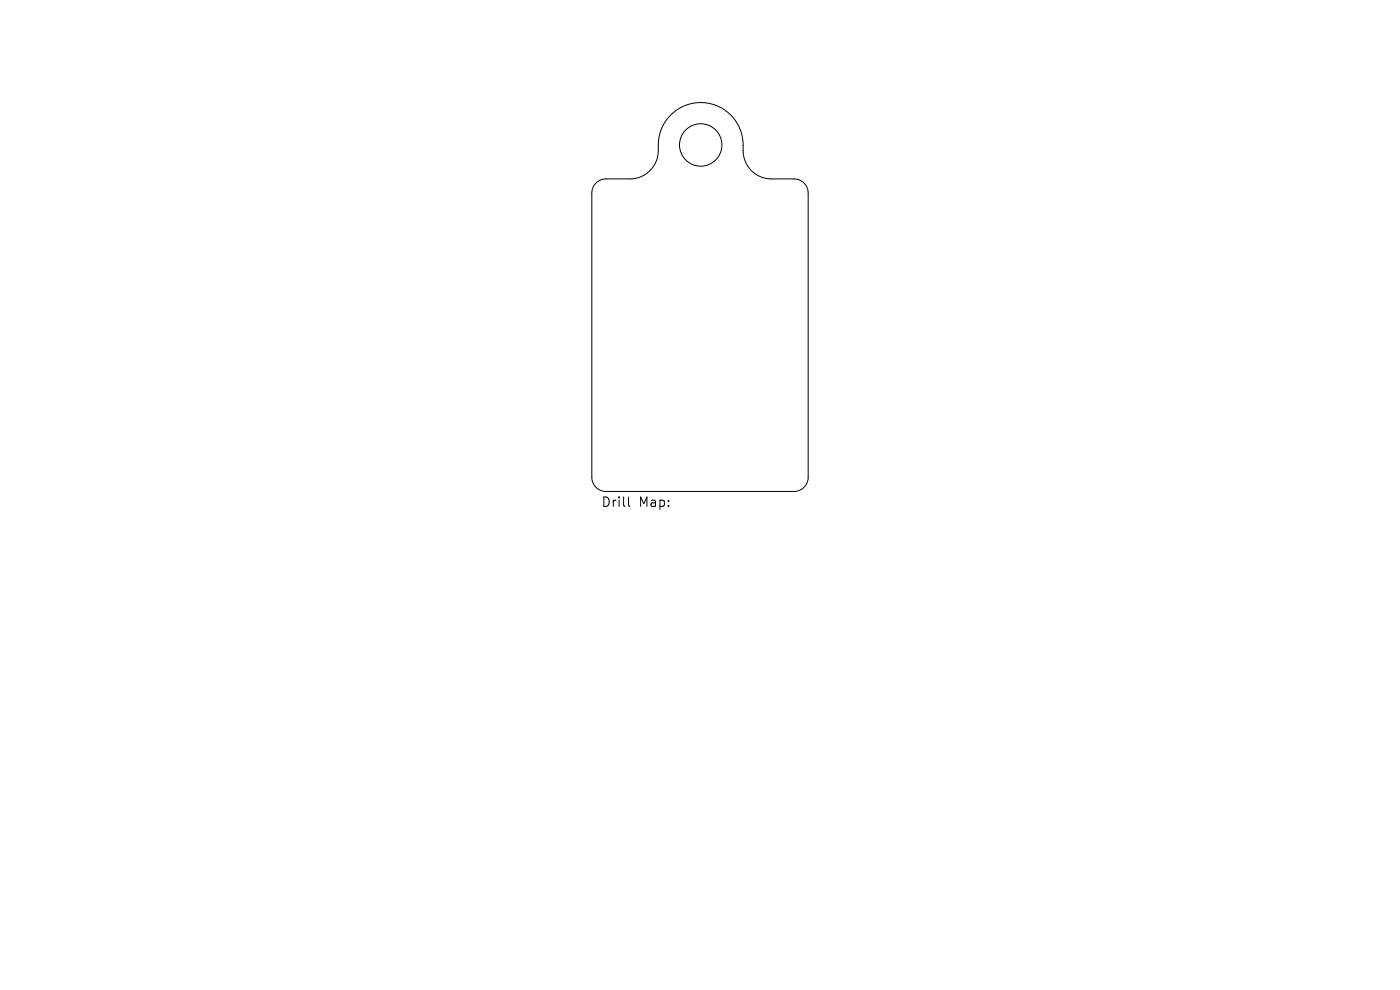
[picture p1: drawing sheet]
<svg xmlns="http://www.w3.org/2000/svg" width="297mm" height="210mm" viewBox="0 0 297 210" stroke-linecap="round" stroke-linejoin="round" font-family="sans-serif">
<defs><g id="words">
<g font-size="2.8">
<text x="127.5" y="107.8">Drill</text>
<text x="135.5" y="107.8">Map:</text>
</g>
</g></defs>
<g fill="none" stroke="#000" stroke-width=".21">
<path d="M126.4 38.8a3 3 0 0 1 2.2-.8h5.1a6.2 6.2 0 0 0 6-7.2 9 9 0 0 1 9.6-9 9 9 0 0 1 8.4 10.2 6 6 0 0 0 6 6h4.8a3 3 0 0 1 3 3v60.3a3 3 0 0 1-3 3h-39.9a3 3 0 0 1-3-3v-60.3a3 3 0 0 1 .8-2.2zM133.3 105.4v1.7l.3 .3"/>
<circle cx="148.7" cy="30.8" r="4.5"/>
</g>
<use href="#words"/>
</svg>
